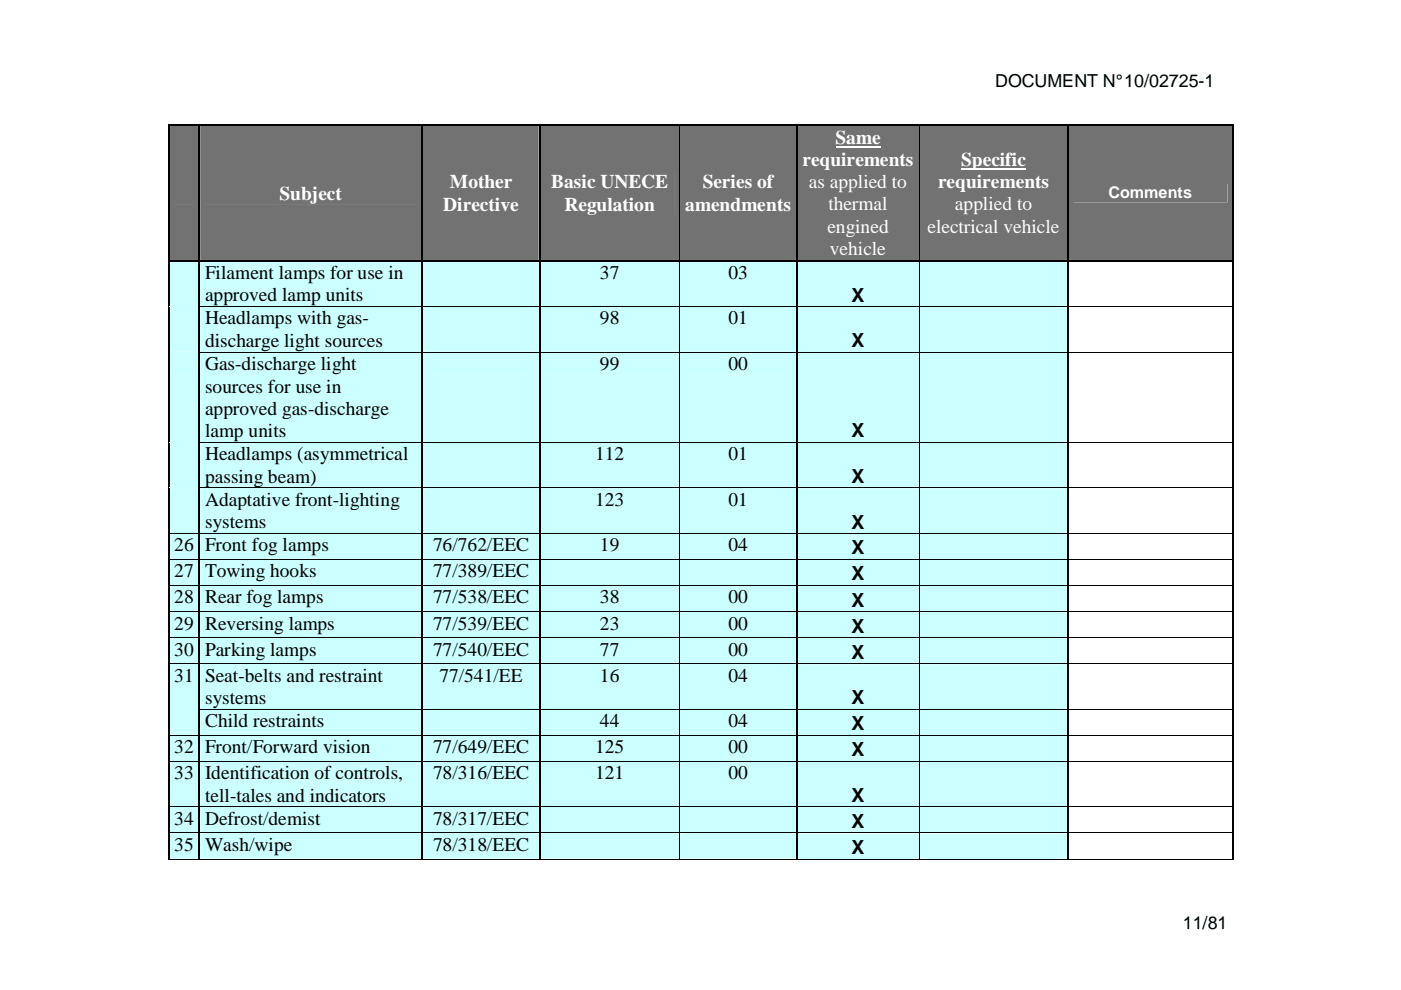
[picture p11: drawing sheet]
<svg xmlns="http://www.w3.org/2000/svg" width="297mm" height="210mm" viewBox="0 0 297 210" stroke-linecap="round" stroke-linejoin="round" font-family="sans-serif">
<defs><g id="words">
<g font-size="4.1" fill="#fff">
<text x="170.1" y="35.2">requirements</text>
<text x="177.2" y="30.5">Same</text>
<text x="203.8" y="35.2">Specific</text>
<text x="95.4" y="40">Mother</text>
<text x="116.9" y="40">Basic UNECE</text>
<text x="149" y="40">Series of</text>
<text x="171.5" y="39.9">as applied to</text>
<text x="198.9" y="40">requirements</text>
<text x="59.3" y="42.3">Subject</text>
<text x="94" y="44.7">Directive</text>
<text x="119.7" y="44.7">Regulation</text>
<text x="145.3" y="44.7">amendments</text>
<text x="175.6" y="44.6">thermal</text>
<text x="202.5" y="44.6">applied to</text>
<text x="175.4" y="49.4">engined</text>
<text x="196.6" y="49.4">electrical vehicle</text>
<text x="175.9" y="54.1">vehicle</text>
</g>
<g font-size="4.1">
<text x="43.5" y="59.2">Filament lamps for use in</text>
<text x="127.2" y="59.2">37</text>
<text x="154.4" y="59.2">03</text>
<text x="43.5" y="63.9">approved lamp units</text>
<text x="180.5" y="64">X</text>
<text x="43.5" y="68.8">Headlamps with gas-</text>
<text x="127.2" y="68.8">98</text>
<text x="154.4" y="68.8">01</text>
<text x="43.5" y="73.5">discharge light sources</text>
<text x="180.5" y="73.6">X</text>
<text x="43.5" y="78.5">Gas-discharge light</text>
<text x="43.5" y="83.2">sources for use in</text>
<text x="127.2" y="78.5">99</text>
<text x="154.4" y="78.5">00</text>
<text x="43.5" y="88">approved gas-discharge</text>
<text x="43.5" y="92.7">lamp units</text>
<text x="180.5" y="92.8">X</text>
<text x="43.5" y="97.6">Headlamps (asymmetrical</text>
<text x="126.2" y="97.6">112</text>
<text x="154.4" y="97.6">01</text>
<text x="43.5" y="102.4">passing beam)</text>
<text x="43.5" y="107.3">Adaptative front-lighting</text>
<text x="126.2" y="107.3">123</text>
<text x="154.4" y="107.3">01</text>
<text x="180.5" y="102.4">X</text>
<text x="43.5" y="112">systems</text>
<text x="180.5" y="112.1">X</text>
<text x="37" y="116.9">26</text>
<text x="43.5" y="116.9">Front fog lamps</text>
<text x="91.8" y="116.9">76/762/EEC</text>
<text x="127.2" y="116.9">19</text>
<text x="154.4" y="116.9">04</text>
<text x="180.5" y="117.6">X</text>
<text x="37" y="122.4">27</text>
<text x="43.5" y="122.4">Towing hooks</text>
<text x="91.8" y="122.4">77/389/EEC</text>
<text x="180.5" y="123.1">X</text>
<text x="37" y="127.9">28</text>
<text x="43.5" y="127.9">Rear fog lamps</text>
<text x="91.8" y="127.9">77/538/EEC</text>
<text x="127.2" y="127.9">38</text>
<text x="154.4" y="127.9">00</text>
<text x="180.5" y="128.6">X</text>
<text x="37" y="133.5">29</text>
<text x="43.5" y="133.5">Reversing lamps</text>
<text x="91.8" y="133.5">77/539/EEC</text>
<text x="127.2" y="133.5">23</text>
<text x="154.4" y="133.5">00</text>
<text x="180.5" y="134.2">X</text>
<text x="37" y="139">30</text>
<text x="43.5" y="139">Parking lamps</text>
<text x="91.8" y="139">77/540/EEC</text>
<text x="127.2" y="139">77</text>
<text x="154.4" y="139">00</text>
<text x="180.5" y="139.7">X</text>
<text x="37" y="144.5">31</text>
<text x="43.5" y="144.5">Seat-belts and restraint</text>
<text x="43.5" y="149.3">systems</text>
<text x="93.2" y="144.5">77/541/EE</text>
<text x="127.2" y="144.5">16</text>
<text x="154.4" y="144.5">04</text>
<text x="180.5" y="149.3">X</text>
<text x="43.5" y="154.2">Child restraints</text>
<text x="127.2" y="154.2">44</text>
<text x="154.4" y="154.2">04</text>
<text x="180.5" y="154.9">X</text>
<text x="37" y="159.7">32</text>
<text x="43.5" y="159.7">Front/Forward vision</text>
<text x="91.8" y="159.7">77/649/EEC</text>
<text x="126.2" y="159.7">125</text>
<text x="154.4" y="159.7">00</text>
<text x="180.5" y="160.4">X</text>
<text x="37" y="165.2">33</text>
<text x="43.5" y="165.2">Identification of controls,</text>
<text x="91.8" y="165.2">78/316/EEC</text>
<text x="126.2" y="165.2">121</text>
<text x="154.4" y="165.2">00</text>
<text x="43.5" y="170">tell-tales and indicators</text>
<text x="180.5" y="170">X</text>
<text x="37" y="174.9">34</text>
<text x="43.5" y="174.9">Defrost/demist</text>
<text x="91.8" y="174.9">78/317/EEC</text>
<text x="180.5" y="175.5">X</text>
<text x="37" y="180.4">35</text>
<text x="43.5" y="180.4">Wash/wipe</text>
<text x="91.8" y="180.4">78/318/EEC</text>
<text x="180.5" y="181.1">X</text>
</g>
<g font-size="3.8">
<text x="211" y="18.5">DOCUMENT N° 10/02725-1</text>
<text x="250.8" y="197">11/81</text>
</g>
<text font-size="3.4" fill="#fff" x="235" y="42">Comments</text>
</g></defs>
<g fill="#727272">
<path d="M35.9 26.7h6.4v28.4h-6.4z"/>
<path d="M37 38.5h4.1v4.8h-4.1z"/>
<path d="M42.5 26.7h46.9v28.4h-46.9z"/>
<path d="M43.5 38.5h44.8v4.8h-44.8z"/>
<path d="M89.5 26.7h24.7v28.4h-24.7z"/>
<path d="M90.8 36.2h22.4v4.7h-22.4z"/>
<path d="M90.8 40.9h22.4v4.7h-22.4z"/>
<path d="M114.4 26.7h29.6v28.4h-29.6z"/>
<path d="M115.6 36.2h27.3v4.7h-27.3z"/>
<path d="M115.6 40.9h27.3v4.7h-27.3z"/>
<path d="M144.1 26.7h24.7v28.4h-24.7z"/>
<path d="M145.3 36.2h22.5v4.7h-22.5z"/>
<path d="M145.3 40.9h22.5v4.7h-22.5z"/>
<path d="M168.9 26.7h26v28.4h-26z"/>
<path d="M170.1 26.7h23.7v4.8h-23.7z"/>
</g>
<path d="M177.2 30.9h9.5v.4h-9.5z" fill="#fff"/>
<g fill="#727272">
<path d="M170.1 31.5h23.7v4.7h-23.7z"/>
<path d="M170.1 36.2h23.7v4.7h-23.7z"/>
<path d="M170.1 40.9h23.7v4.7h-23.7z"/>
<path d="M170.1 45.6h23.7v4.8h-23.7z"/>
<path d="M170.1 50.4h23.7v4.7h-23.7z"/>
<path d="M194.9 26.7h31.5v28.4h-31.5z"/>
<path d="M196.1 31.5h29.1v4.7h-29.1z"/>
</g>
<path d="M203.8 35.7h13.7v.4h-13.7z" fill="#fff"/>
<g fill="#727272">
<path d="M196.1 36.2h29.1v4.7h-29.1z"/>
<path d="M196.1 40.9h29.1v4.7h-29.1z"/>
<path d="M196.1 45.6h29.1v4.8h-29.1z"/>
<path d="M226.6 26.7h34.6v28.4h-34.6z"/>
<path d="M227.6 38.9h32.6v4h-32.6z"/>
</g>
<path d="M35.6 26.4h.3v.3h-.3zM42.1 26.4h.4v.3h-.4zM89.4 26.4h.3v.3h-.3zM114.3 26.4h.3v.3h-.3zM144 26.4h.4v.3h-.4zM168.8 26.4h.3v.3h-.3zM194.9 26.4h.3v.3h-.3zM226.3 26.4h.3v.3h-.3zM261.3 26.4h.3v.3h-.3z" fill="#000"/>
<g fill="none" stroke="#000" stroke-width=".34">
<path d="M35.8 26.7v28.4M35.9 26.5h6.2M42.3 26.7v28.4M42.5 26.5h46.9M89.6 26.7v28.4M89.7 26.5h24.6M114.4 26.7v28.4M114.6 26.5h29.4M144.4 26.5h24.4M168.9 26.7v28.4M169.1 26.5h25.8M195.2 26.5h31.1"/>
<path d="M226.4 26.7v28.4M226.6 26.5h34.7M261.4 26.7v28.4"/>
</g>
<path d="M144.1 26.7v28.4M194.9 26.7v28.4" fill="none" stroke="#000" stroke-width=".21"/>
<g fill="#cff">
<path d="M35.9 55.5h6.4v9.4h-6.4z"/>
<path d="M37 55.5h4.1v4.7h-4.1z"/>
<path d="M42.5 55.5h46.9v9.4h-46.9z"/>
<path d="M43.5 55.5h44.8v4.7h-44.8z"/>
<path d="M43.5 60.2h44.8v4.7h-44.8z"/>
<path d="M89.5 55.5h24.7v9.4h-24.7z"/>
<path d="M90.8 55.5h22.4v4.7h-22.4z"/>
<path d="M114.4 55.5h29.6v9.4h-29.6z"/>
<path d="M115.6 55.5h27.3v4.7h-27.3z"/>
<path d="M144.1 55.5h24.7v9.4h-24.7z"/>
<path d="M145.3 55.5h22.5v4.7h-22.5z"/>
<path d="M168.9 55.5h26v9.4h-26z"/>
<path d="M170.1 60.2h23.7v4.7h-23.7z"/>
<path d="M194.9 55.5h31.5v9.4h-31.5z"/>
<path d="M196.1 60.2h29.1v4.7h-29.1z"/>
</g>
<path d="M35.6 55.1h.3v.4h-.3zM42.1 55.1h.4v.4h-.4zM89.4 55.1h.3v.4h-.3zM114.3 55.1h.3v.4h-.3zM144 55.1h.4v.4h-.4zM168.8 55.1h.3v.4h-.3zM194.9 55.1h.3v.4h-.3zM226.3 55.1h.3v.4h-.3zM261.3 55.1h.3v.4h-.3z" fill="#000"/>
<g fill="none" stroke="#000" stroke-width=".34">
<path d="M35.8 55.5v9.4M35.9 55.3h6.2M42.3 55.5v9.4M42.5 55.3h46.9M89.6 55.5v9.4M89.7 55.3h24.6M114.4 55.5v9.4M114.6 55.3h29.4M144.4 55.3h24.4M168.9 55.5v9.4M169.1 55.3h25.8M195.2 55.3h31.1"/>
<path d="M226.4 55.5v9.4M226.6 55.3h34.7M261.4 55.5v9.4"/>
</g>
<path d="M144.1 55.5v9.4M194.9 55.5v9.4" fill="none" stroke="#000" stroke-width=".21"/>
<g fill="#cff">
<path d="M35.9 65.1h6.4v9.5h-6.4z"/>
<path d="M37 65.1h4.1v4.7h-4.1z"/>
<path d="M42.5 65.1h46.9v9.5h-46.9z"/>
<path d="M43.5 65.1h44.8v4.7h-44.8z"/>
<path d="M43.5 69.8h44.8v4.8h-44.8z"/>
<path d="M89.5 65.1h24.7v9.5h-24.7z"/>
<path d="M90.8 65.1h22.4v4.7h-22.4z"/>
<path d="M114.4 65.1h29.6v9.5h-29.6z"/>
<path d="M115.6 65.1h27.3v4.7h-27.3z"/>
<path d="M144.1 65.1h24.7v9.5h-24.7z"/>
<path d="M145.3 65.1h22.5v4.7h-22.5z"/>
<path d="M168.9 65.1h26v9.5h-26z"/>
<path d="M170.1 69.8h23.7v4.8h-23.7z"/>
<path d="M194.9 65.1h31.5v9.5h-31.5z"/>
<path d="M196.1 69.8h29.1v4.8h-29.1z"/>
</g>
<path d="M35.6 64.9h.3v.2h-.3zM42.1 64.9h.4v.2h-.4zM89.4 64.9h.3v.2h-.3zM114.3 64.9h.3v.2h-.3zM144 64.9h.2v.2h-.2zM168.8 64.9h.3v.2h-.3zM194.9 64.9h.1v.2h-.1zM226.3 64.9h.3v.2h-.3zM261.3 64.9h.3v.2h-.3z" fill="#000"/>
<path d="M35.9 65h6.2" fill="none" stroke="#cff" stroke-width=".21"/>
<path d="M42.5 65h46.9M89.7 65h24.6M114.6 65h29.4M144.1 65.1v9.5M144.2 65h24.6M169.1 65h25.8M194.9 65.1v9.5M195 65h31.3M226.6 65h34.7" fill="none" stroke="#000" stroke-width=".21"/>
<path d="M35.8 65.1v9.5M42.3 65.1v9.5M89.6 65.1v9.5M114.4 65.1v9.5M168.9 65.1v9.5M226.4 65.1v9.5M261.4 65.1v9.5" fill="none" stroke="#000" stroke-width=".34"/>
<g fill="#cff">
<path d="M35.9 74.8h6.4v18.9h-6.4z"/>
<path d="M37 74.8h4.1v4.7h-4.1z"/>
<path d="M42.5 74.8h46.9v18.9h-46.9z"/>
<path d="M43.5 74.8h44.8v4.7h-44.8z"/>
<path d="M43.5 79.5h44.8v4.7h-44.8z"/>
<path d="M43.5 84.2h44.8v4.8h-44.8z"/>
<path d="M43.5 89h44.8v4.7h-44.8z"/>
<path d="M89.5 74.8h24.7v18.9h-24.7z"/>
<path d="M90.8 74.8h22.4v4.7h-22.4z"/>
<path d="M114.4 74.8h29.6v18.9h-29.6z"/>
<path d="M115.6 74.8h27.3v4.7h-27.3z"/>
<path d="M144.1 74.8h24.7v18.9h-24.7z"/>
<path d="M145.3 74.8h22.5v4.7h-22.5z"/>
<path d="M168.9 74.8h26v18.9h-26z"/>
<path d="M170.1 89h23.7v4.7h-23.7z"/>
<path d="M194.9 74.8h31.5v18.9h-31.5z"/>
<path d="M196.1 89h29.1v4.7h-29.1z"/>
</g>
<path d="M35.6 74.6h.3v.2h-.3zM42.1 74.6h.4v.2h-.4zM89.4 74.6h.3v.2h-.3zM114.3 74.6h.3v.2h-.3zM144 74.6h.2v.2h-.2zM168.8 74.6h.3v.2h-.3zM194.9 74.6h.1v.2h-.1zM226.3 74.6h.3v.2h-.3zM261.3 74.6h.3v.2h-.3z" fill="#000"/>
<path d="M35.9 74.7h6.2" fill="none" stroke="#cff" stroke-width=".21"/>
<path d="M42.5 74.7h46.9M89.7 74.7h24.6M114.6 74.7h29.4M144.1 74.8v18.9M144.2 74.7h24.6M169.1 74.7h25.8M194.9 74.8v18.9M195 74.7h31.3M226.6 74.7h34.7" fill="none" stroke="#000" stroke-width=".21"/>
<path d="M35.8 74.8v18.9M42.3 74.8v18.9M89.6 74.8v18.9M114.4 74.8v18.9M168.9 74.8v18.9M226.4 74.8v18.9M261.4 74.8v18.9" fill="none" stroke="#000" stroke-width=".34"/>
<g fill="#cff">
<path d="M35.9 93.9h6.4v9.5h-6.4z"/>
<path d="M37 93.9h4.1v4.7h-4.1z"/>
<path d="M42.5 93.9h46.9v9.5h-46.9z"/>
<path d="M43.5 93.9h44.8v4.7h-44.8z"/>
<path d="M43.5 98.6h44.8v4.8h-44.8z"/>
<path d="M89.5 93.9h24.7v9.5h-24.7z"/>
<path d="M90.8 93.9h22.4v4.7h-22.4z"/>
<path d="M114.4 93.9h29.6v9.5h-29.6z"/>
<path d="M115.6 93.9h27.3v4.7h-27.3z"/>
<path d="M144.1 93.9h24.7v9.5h-24.7z"/>
<path d="M145.3 93.9h22.5v4.7h-22.5z"/>
<path d="M168.9 93.9h26v9.5h-26z"/>
<path d="M170.1 98.6h23.7v4.8h-23.7z"/>
<path d="M194.9 93.9h31.5v9.5h-31.5z"/>
<path d="M196.1 98.6h29.1v4.8h-29.1z"/>
</g>
<path d="M35.6 93.7h.3v.2h-.3zM42.1 93.7h.4v.2h-.4zM89.4 93.7h.3v.2h-.3zM114.3 93.7h.3v.2h-.3zM144 93.7h.2v.2h-.2zM168.8 93.7h.3v.2h-.3zM194.9 93.7h.1v.2h-.1zM226.3 93.7h.3v.2h-.3zM261.3 93.7h.3v.2h-.3z" fill="#000"/>
<path d="M35.9 93.8h6.2" fill="none" stroke="#cff" stroke-width=".21"/>
<path d="M42.5 93.8h46.9M89.7 93.8h24.6M114.6 93.8h29.4M144.1 93.9v9.5M144.2 93.8h24.6M169.1 93.8h25.8M194.9 93.9v9.5M195 93.8h31.3M226.6 93.8h34.7" fill="none" stroke="#000" stroke-width=".21"/>
<path d="M35.8 93.9v9.5M42.3 93.9v9.5M89.6 93.9v9.5M114.4 93.9v9.5M168.9 93.9v9.5M226.4 93.9v9.5M261.4 93.9v9.5" fill="none" stroke="#000" stroke-width=".34"/>
<g fill="#cff">
<path d="M35.9 103.5h6.4v9.5h-6.4z"/>
<path d="M37 103.5h4.1v4.8h-4.1z"/>
<path d="M42.5 103.5h46.9v9.5h-46.9z"/>
<path d="M43.5 103.5h44.8v4.8h-44.8z"/>
<path d="M43.5 108.3h44.8v4.7h-44.8z"/>
<path d="M89.5 103.5h24.7v9.5h-24.7z"/>
<path d="M90.8 103.5h22.4v4.8h-22.4z"/>
<path d="M114.4 103.5h29.6v9.5h-29.6z"/>
<path d="M115.6 103.5h27.3v4.8h-27.3z"/>
<path d="M144.1 103.5h24.7v9.5h-24.7z"/>
<path d="M145.3 103.5h22.5v4.8h-22.5z"/>
<path d="M168.9 103.5h26v9.5h-26z"/>
<path d="M170.1 108.3h23.7v4.7h-23.7z"/>
<path d="M194.9 103.5h31.5v9.5h-31.5z"/>
<path d="M196.1 108.3h29.1v4.7h-29.1z"/>
</g>
<path d="M35.6 103.4h.3v.1h-.3zM42.1 103.4h.4v.1h-.4zM89.4 103.4h.3v.1h-.3zM114.3 103.4h.3v.1h-.3zM144 103.4h.2v.1h-.2zM168.8 103.4h.3v.1h-.3zM194.9 103.4h.1v.1h-.1zM226.3 103.4h.3v.1h-.3zM261.3 103.4h.3v.1h-.3z" fill="#000"/>
<path d="M35.9 103.5h6.2" fill="none" stroke="#cff" stroke-width=".21"/>
<path d="M42.5 103.5h46.9M89.7 103.5h24.6M114.6 103.5h29.4M144.1 103.5v9.5M144.2 103.5h24.6M169.1 103.5h25.8M194.9 103.5v9.5M195 103.5h31.3M226.6 103.5h34.7" fill="none" stroke="#000" stroke-width=".21"/>
<path d="M35.8 103.5v9.5M42.3 103.5v9.5M89.6 103.5v9.5M114.4 103.5v9.5M168.9 103.5v9.5M226.4 103.5v9.5M261.4 103.5v9.5" fill="none" stroke="#000" stroke-width=".34"/>
<g fill="#cff">
<path d="M35.9 113.2h6.4v5.3h-6.4z"/>
<path d="M37 113.2h4.1v4.7h-4.1z"/>
<path d="M42.5 113.2h46.9v5.3h-46.9z"/>
<path d="M43.5 113.2h44.8v4.7h-44.8z"/>
<path d="M89.5 113.2h24.7v5.3h-24.7z"/>
<path d="M90.8 113.2h22.4v4.7h-22.4z"/>
<path d="M114.4 113.2h29.6v5.3h-29.6z"/>
<path d="M115.6 113.2h27.3v4.7h-27.3z"/>
<path d="M144.1 113.2h24.7v5.3h-24.7z"/>
<path d="M145.3 113.2h22.5v4.7h-22.5z"/>
<path d="M168.9 113.2h26v5.3h-26z"/>
<path d="M170.1 113.8h23.7v4.7h-23.7z"/>
<path d="M194.9 113.2h31.5v5.3h-31.5z"/>
<path d="M196.1 113.8h29.1v4.7h-29.1z"/>
</g>
<path d="M35.6 113h.3v.2h-.3zM42.1 113h.4v.2h-.4zM89.4 113h.3v.2h-.3zM114.3 113h.3v.2h-.3zM144 113h.2v.2h-.2zM168.8 113h.3v.2h-.3zM194.9 113h.1v.2h-.1zM226.3 113h.3v.2h-.3zM261.3 113h.3v.2h-.3z" fill="#000"/>
<path d="M35.9 113.1h6.2M42.5 113.1h46.9M89.7 113.1h24.6M114.6 113.1h29.4M144.1 113.2v5.3M144.2 113.1h24.6M169.1 113.1h25.8M194.9 113.2v5.3M195 113.1h31.3M226.6 113.1h34.7" fill="none" stroke="#000" stroke-width=".21"/>
<path d="M35.8 113.2v5.3M42.3 113.2v5.3M89.6 113.2v5.3M114.4 113.2v5.3M168.9 113.2v5.3M226.4 113.2v5.3M261.4 113.2v5.3" fill="none" stroke="#000" stroke-width=".34"/>
<g fill="#cff">
<path d="M35.9 118.7h6.4v5.4h-6.4z"/>
<path d="M37 118.7h4.1v4.7h-4.1z"/>
<path d="M42.5 118.7h46.9v5.4h-46.9z"/>
<path d="M43.5 118.7h44.8v4.7h-44.8z"/>
<path d="M89.5 118.7h24.7v5.4h-24.7z"/>
<path d="M90.8 118.7h22.4v4.7h-22.4z"/>
<path d="M114.4 118.7h29.6v5.4h-29.6z"/>
<path d="M115.6 118.7h27.3v4.7h-27.3z"/>
<path d="M144.1 118.7h24.7v5.4h-24.7z"/>
<path d="M145.3 118.7h22.5v4.7h-22.5z"/>
<path d="M168.9 118.7h26v5.4h-26z"/>
<path d="M170.1 119.3h23.7v4.8h-23.7z"/>
<path d="M194.9 118.7h31.5v5.4h-31.5z"/>
<path d="M196.1 119.3h29.1v4.8h-29.1z"/>
</g>
<path d="M35.6 118.5h.3v.2h-.3zM42.1 118.5h.4v.2h-.4zM89.4 118.5h.3v.2h-.3zM114.3 118.5h.3v.2h-.3zM144 118.5h.2v.2h-.2zM168.8 118.5h.3v.2h-.3zM194.9 118.5h.1v.2h-.1zM226.3 118.5h.3v.2h-.3zM261.3 118.5h.3v.2h-.3z" fill="#000"/>
<path d="M35.9 118.6h6.2M42.5 118.6h46.9M89.7 118.6h24.6M114.6 118.6h29.4M144.1 118.7v5.4M144.2 118.6h24.6M169.1 118.6h25.8M194.9 118.7v5.4M195 118.6h31.3M226.6 118.6h34.7" fill="none" stroke="#000" stroke-width=".21"/>
<path d="M35.8 118.7v5.4M42.3 118.7v5.4M89.6 118.7v5.4M114.4 118.7v5.4M168.9 118.7v5.4M226.4 118.7v5.4M261.4 118.7v5.4" fill="none" stroke="#000" stroke-width=".34"/>
<g fill="#cff">
<path d="M35.9 124.2h6.4v5.4h-6.4z"/>
<path d="M37 124.2h4.1v4.8h-4.1z"/>
<path d="M42.5 124.2h46.9v5.4h-46.9z"/>
<path d="M43.5 124.2h44.8v4.8h-44.8z"/>
<path d="M89.5 124.2h24.7v5.4h-24.7z"/>
<path d="M90.8 124.2h22.4v4.8h-22.4z"/>
<path d="M114.4 124.2h29.6v5.4h-29.6z"/>
<path d="M115.6 124.2h27.3v4.8h-27.3z"/>
<path d="M144.1 124.2h24.7v5.4h-24.7z"/>
<path d="M145.3 124.2h22.5v4.8h-22.5z"/>
<path d="M168.9 124.2h26v5.4h-26z"/>
<path d="M170.1 124.8h23.7v4.8h-23.7z"/>
<path d="M194.9 124.2h31.5v5.4h-31.5z"/>
<path d="M196.1 124.8h29.1v4.8h-29.1z"/>
</g>
<path d="M35.6 124.1h.3v.1h-.3zM42.1 124.1h.4v.1h-.4zM89.4 124.1h.3v.1h-.3zM114.3 124.1h.3v.1h-.3zM144 124.1h.2v.1h-.2zM168.8 124.1h.3v.1h-.3zM194.9 124.1h.1v.1h-.1zM226.3 124.1h.3v.1h-.3zM261.3 124.1h.3v.1h-.3z" fill="#000"/>
<path d="M35.9 124.2h6.2M42.5 124.2h46.9M89.7 124.2h24.6M114.6 124.2h29.4M144.1 124.2v5.4M144.2 124.2h24.6M169.1 124.2h25.8M194.9 124.2v5.4M195 124.2h31.3M226.6 124.2h34.7" fill="none" stroke="#000" stroke-width=".21"/>
<path d="M35.8 124.2v5.4M42.3 124.2v5.4M89.6 124.2v5.4M114.4 124.2v5.4M168.9 124.2v5.4M226.4 124.2v5.4M261.4 124.2v5.4" fill="none" stroke="#000" stroke-width=".34"/>
<g fill="#cff">
<path d="M35.9 129.8h6.4v5.4h-6.4z"/>
<path d="M37 129.8h4.1v4.7h-4.1z"/>
<path d="M42.5 129.8h46.9v5.4h-46.9z"/>
<path d="M43.5 129.8h44.8v4.7h-44.8z"/>
<path d="M89.5 129.8h24.7v5.4h-24.7z"/>
<path d="M90.8 129.8h22.4v4.7h-22.4z"/>
<path d="M114.4 129.8h29.6v5.4h-29.6z"/>
<path d="M115.6 129.8h27.3v4.7h-27.3z"/>
<path d="M144.1 129.8h24.7v5.4h-24.7z"/>
<path d="M145.3 129.8h22.5v4.7h-22.5z"/>
<path d="M168.9 129.8h26v5.4h-26z"/>
<path d="M170.1 130.4h23.7v4.8h-23.7z"/>
<path d="M194.9 129.8h31.5v5.4h-31.5z"/>
<path d="M196.1 130.4h29.1v4.8h-29.1z"/>
</g>
<path d="M35.6 129.6h.3v.2h-.3zM42.1 129.6h.4v.2h-.4zM89.4 129.6h.3v.2h-.3zM114.3 129.6h.3v.2h-.3zM144 129.6h.2v.2h-.2zM168.8 129.6h.3v.2h-.3zM194.9 129.6h.1v.2h-.1zM226.3 129.6h.3v.2h-.3zM261.3 129.6h.3v.2h-.3z" fill="#000"/>
<path d="M35.9 129.7h6.2M42.5 129.7h46.9M89.7 129.7h24.6M114.6 129.7h29.4M144.1 129.8v5.4M144.2 129.7h24.6M169.1 129.7h25.8M194.9 129.8v5.4M195 129.7h31.3M226.6 129.7h34.7" fill="none" stroke="#000" stroke-width=".21"/>
<path d="M35.8 129.8v5.4M42.3 129.8v5.4M89.6 129.8v5.4M114.4 129.8v5.4M168.9 129.8v5.4M226.4 129.8v5.4M261.4 129.8v5.4" fill="none" stroke="#000" stroke-width=".34"/>
<g fill="#cff">
<path d="M35.9 135.3h6.4v5.4h-6.4z"/>
<path d="M37 135.3h4.1v4.7h-4.1z"/>
<path d="M42.5 135.3h46.9v5.4h-46.9z"/>
<path d="M43.5 135.3h44.8v4.7h-44.8z"/>
<path d="M89.5 135.3h24.7v5.4h-24.7z"/>
<path d="M90.8 135.3h22.4v4.7h-22.4z"/>
<path d="M114.4 135.3h29.6v5.4h-29.6z"/>
<path d="M115.6 135.3h27.3v4.7h-27.3z"/>
<path d="M144.1 135.3h24.7v5.4h-24.7z"/>
<path d="M145.3 135.3h22.5v4.7h-22.5z"/>
<path d="M168.9 135.3h26v5.4h-26z"/>
<path d="M170.1 135.9h23.7v4.8h-23.7z"/>
<path d="M194.9 135.3h31.5v5.4h-31.5z"/>
<path d="M196.1 135.9h29.1v4.8h-29.1z"/>
</g>
<path d="M35.6 135.2h.3v.1h-.3zM42.1 135.2h.4v.1h-.4zM89.4 135.2h.3v.1h-.3zM114.3 135.2h.3v.1h-.3zM144 135.2l.2 .1zM168.8 135.2h.3v.1h-.3zM194.9 135.2l.1 .1zM226.3 135.2h.3v.1h-.3zM261.3 135.2h.3v.1h-.3z" fill="#000"/>
<path d="M35.9 135.2h6.2M42.5 135.2h46.9M89.7 135.2h24.6M114.6 135.2h29.4M144.1 135.3v5.4M144.2 135.2h24.6M169.1 135.2h25.8M194.9 135.3v5.4M195 135.2h31.3M226.6 135.2h34.7" fill="none" stroke="#000" stroke-width=".21"/>
<path d="M35.8 135.3v5.4M42.3 135.3v5.4M89.6 135.3v5.4M114.4 135.3v5.4M168.9 135.3v5.4M226.4 135.3v5.4M261.4 135.3v5.4" fill="none" stroke="#000" stroke-width=".34"/>
<g fill="#cff">
<path d="M35.9 140.8h6.4v9.5h-6.4z"/>
<path d="M37 140.8h4.1v4.8h-4.1z"/>
<path d="M42.5 140.8h46.9v9.5h-46.9z"/>
<path d="M43.5 140.8h44.8v4.8h-44.8z"/>
<path d="M43.5 145.6h44.8v4.7h-44.8z"/>
<path d="M89.5 140.8h24.7v9.5h-24.7z"/>
<path d="M90.8 140.8h22.4v4.8h-22.4z"/>
<path d="M114.4 140.8h29.6v9.5h-29.6z"/>
<path d="M115.6 140.8h27.3v4.8h-27.3z"/>
<path d="M144.1 140.8h24.7v9.5h-24.7z"/>
<path d="M145.3 140.8h22.5v4.8h-22.5z"/>
<path d="M168.9 140.8h26v9.5h-26z"/>
<path d="M170.1 145.6h23.7v4.7h-23.7z"/>
<path d="M194.9 140.8h31.5v9.5h-31.5z"/>
<path d="M196.1 145.6h29.1v4.7h-29.1z"/>
</g>
<path d="M35.6 140.7h.3v.1h-.3zM42.1 140.7h.4v.1h-.4zM89.4 140.7h.3v.1h-.3zM114.3 140.7h.3v.1h-.3zM144 140.7h.2v.1h-.2zM168.8 140.7h.3v.1h-.3zM194.9 140.7h.1v.1h-.1zM226.3 140.7h.3v.1h-.3zM261.3 140.7h.3v.1h-.3z" fill="#000"/>
<path d="M35.9 140.8h6.2M42.5 140.8h46.9M89.7 140.8h24.6M114.6 140.8h29.4M144.1 140.8v9.5M144.2 140.8h24.6M169.1 140.8h25.8M194.9 140.8v9.5M195 140.8h31.3M226.6 140.8h34.7" fill="none" stroke="#000" stroke-width=".21"/>
<path d="M35.8 140.8v9.5M42.3 140.8v9.5M89.6 140.8v9.5M114.4 140.8v9.5M168.9 140.8v9.5M226.4 140.8v9.5M261.4 140.8v9.5" fill="none" stroke="#000" stroke-width=".34"/>
<g fill="#cff">
<path d="M35.9 150.5h6.4v5.3h-6.4z"/>
<path d="M37 150.5h4.1v4.7h-4.1z"/>
<path d="M42.5 150.5h46.9v5.3h-46.9z"/>
<path d="M43.5 150.5h44.8v4.7h-44.8z"/>
<path d="M89.5 150.5h24.7v5.3h-24.7z"/>
<path d="M90.8 150.5h22.4v4.7h-22.4z"/>
<path d="M114.4 150.5h29.6v5.3h-29.6z"/>
<path d="M115.6 150.5h27.3v4.7h-27.3z"/>
<path d="M144.1 150.5h24.7v5.3h-24.7z"/>
<path d="M145.3 150.5h22.5v4.7h-22.5z"/>
<path d="M168.9 150.5h26v5.3h-26z"/>
<path d="M170.1 151.1h23.7v4.7h-23.7z"/>
<path d="M194.9 150.5h31.5v5.3h-31.5z"/>
<path d="M196.1 151.1h29.1v4.7h-29.1z"/>
</g>
<path d="M35.6 150.3h.3v.2h-.3zM42.1 150.3h.4v.2h-.4zM89.4 150.3h.3v.2h-.3zM114.3 150.3h.3v.2h-.3zM144 150.3h.2v.2h-.2zM168.8 150.3h.3v.2h-.3zM194.9 150.3h.1v.2h-.1zM226.3 150.3h.3v.2h-.3zM261.3 150.3h.3v.2h-.3z" fill="#000"/>
<path d="M35.9 150.4h6.2" fill="none" stroke="#cff" stroke-width=".21"/>
<path d="M42.5 150.4h46.9M89.7 150.4h24.6M114.6 150.4h29.4M144.1 150.5v5.3M144.2 150.4h24.6M169.1 150.4h25.8M194.9 150.5v5.3M195 150.4h31.3M226.6 150.4h34.7" fill="none" stroke="#000" stroke-width=".21"/>
<path d="M35.8 150.5v5.3M42.3 150.5v5.3M89.6 150.5v5.3M114.4 150.5v5.3M168.9 150.5v5.3M226.4 150.5v5.3M261.4 150.5v5.3" fill="none" stroke="#000" stroke-width=".34"/>
<g fill="#cff">
<path d="M35.9 156h6.4v5.4h-6.4z"/>
<path d="M37 156h4.1v4.7h-4.1z"/>
<path d="M42.5 156h46.9v5.4h-46.9z"/>
<path d="M43.5 156h44.8v4.7h-44.8z"/>
<path d="M89.5 156h24.7v5.4h-24.7z"/>
<path d="M90.8 156h22.4v4.7h-22.4z"/>
<path d="M114.4 156h29.6v5.4h-29.6z"/>
<path d="M115.6 156h27.3v4.7h-27.3z"/>
<path d="M144.1 156h24.7v5.4h-24.7z"/>
<path d="M145.3 156h22.5v4.7h-22.5z"/>
<path d="M168.9 156h26v5.4h-26z"/>
<path d="M170.1 156.6h23.7v4.8h-23.7z"/>
<path d="M194.9 156h31.5v5.4h-31.5z"/>
<path d="M196.1 156.6h29.1v4.8h-29.1z"/>
</g>
<path d="M35.6 155.8h.3v.2h-.3zM42.1 155.8h.4v.2h-.4zM89.4 155.8h.3v.2h-.3zM114.3 155.8h.3v.2h-.3zM144 155.8h.2v.2h-.2zM168.8 155.8h.3v.2h-.3zM194.9 155.8h.1v.2h-.1zM226.3 155.8h.3v.2h-.3zM261.3 155.8h.3v.2h-.3z" fill="#000"/>
<path d="M35.9 155.9h6.2M42.5 155.9h46.9M89.7 155.9h24.6M114.6 155.9h29.4M144.1 156v5.4M144.2 155.9h24.6M169.1 155.9h25.8M194.9 156v5.4M195 155.9h31.3M226.6 155.9h34.7" fill="none" stroke="#000" stroke-width=".21"/>
<path d="M35.8 156v5.4M42.3 156v5.4M89.6 156v5.4M114.4 156v5.4M168.9 156v5.4M226.4 156v5.4M261.4 156v5.4" fill="none" stroke="#000" stroke-width=".34"/>
<g fill="#cff">
<path d="M35.9 161.5h6.4v9.5h-6.4z"/>
<path d="M37 161.5h4.1v4.7h-4.1z"/>
<path d="M42.5 161.5h46.9v9.5h-46.9z"/>
<path d="M43.5 161.5h44.8v4.7h-44.8z"/>
<path d="M43.5 166.2h44.8v4.8h-44.8z"/>
<path d="M89.5 161.5h24.7v9.5h-24.7z"/>
<path d="M90.8 161.5h22.4v4.7h-22.4z"/>
<path d="M114.4 161.5h29.6v9.5h-29.6z"/>
<path d="M115.6 161.5h27.3v4.7h-27.3z"/>
<path d="M144.1 161.5h24.7v9.5h-24.7z"/>
<path d="M145.3 161.5h22.5v4.7h-22.5z"/>
<path d="M168.9 161.5h26v9.5h-26z"/>
<path d="M170.1 166.2h23.7v4.8h-23.7z"/>
<path d="M194.9 161.5h31.5v9.5h-31.5z"/>
<path d="M196.1 166.2h29.1v4.8h-29.1z"/>
</g>
<path d="M35.6 161.4h.3v.1h-.3zM42.1 161.4h.4v.1h-.4zM89.4 161.4h.3v.1h-.3zM114.3 161.4h.3v.1h-.3zM144 161.4l.2 .1zM168.8 161.4h.3v.1h-.3zM194.9 161.4l.1 .1zM226.3 161.4h.3v.1h-.3zM261.3 161.4h.3v.1h-.3z" fill="#000"/>
<path d="M35.9 161.4h6.2M42.5 161.4h46.9M89.7 161.4h24.6M114.6 161.4h29.4M144.1 161.5v9.5M144.2 161.4h24.6M169.1 161.4h25.8M194.9 161.5v9.5M195 161.4h31.3M226.6 161.4h34.7" fill="none" stroke="#000" stroke-width=".21"/>
<path d="M35.8 161.5v9.5M42.3 161.5v9.5M89.6 161.5v9.5M114.4 161.5v9.5M168.9 161.5v9.5M226.4 161.5v9.5M261.4 161.5v9.5" fill="none" stroke="#000" stroke-width=".34"/>
<g fill="#cff">
<path d="M35.9 171.2h6.4v5.3h-6.4z"/>
<path d="M37 171.2h4.1v4.7h-4.1z"/>
<path d="M42.5 171.2h46.9v5.3h-46.9z"/>
<path d="M43.5 171.2h44.8v4.7h-44.8z"/>
<path d="M89.5 171.2h24.7v5.3h-24.7z"/>
<path d="M90.8 171.2h22.4v4.7h-22.4z"/>
<path d="M114.4 171.2h29.6v5.3h-29.6z"/>
<path d="M115.6 171.2h27.3v4.7h-27.3z"/>
<path d="M144.1 171.2h24.7v5.3h-24.7z"/>
<path d="M145.3 171.2h22.5v4.7h-22.5z"/>
<path d="M168.9 171.2h26v5.3h-26z"/>
<path d="M170.1 171.8h23.7v4.7h-23.7z"/>
<path d="M194.9 171.2h31.5v5.3h-31.5z"/>
<path d="M196.1 171.8h29.1v4.7h-29.1z"/>
</g>
<path d="M35.6 171h.3v.2h-.3zM42.1 171h.4v.2h-.4zM89.4 171h.3v.2h-.3zM114.3 171h.3v.2h-.3zM144 171h.2v.2h-.2zM168.8 171h.3v.2h-.3zM194.9 171h.1v.2h-.1zM226.3 171h.3v.2h-.3zM261.3 171h.3v.2h-.3z" fill="#000"/>
<path d="M35.9 171.1h6.2M42.5 171.1h46.9M89.7 171.1h24.6M114.6 171.1h29.4M144.1 171.2v5.3M144.2 171.1h24.6M169.1 171.1h25.8M194.9 171.2v5.3M195 171.1h31.3M226.6 171.1h34.7" fill="none" stroke="#000" stroke-width=".21"/>
<path d="M35.8 171.2v5.3M42.3 171.2v5.3M89.6 171.2v5.3M114.4 171.2v5.3M168.9 171.2v5.3M226.4 171.2v5.3M261.4 171.2v5.3" fill="none" stroke="#000" stroke-width=".34"/>
<g fill="#cff">
<path d="M35.9 176.7h6.4v5.4h-6.4z"/>
<path d="M37 176.7h4.1v4.8h-4.1z"/>
<path d="M42.5 176.7h46.9v5.4h-46.9z"/>
<path d="M43.5 176.7h44.8v4.8h-44.8z"/>
<path d="M89.5 176.7h24.7v5.4h-24.7z"/>
<path d="M90.8 176.7h22.4v4.8h-22.4z"/>
<path d="M114.4 176.7h29.6v5.4h-29.6z"/>
<path d="M115.6 176.7h27.3v4.8h-27.3z"/>
<path d="M144.1 176.7h24.7v5.4h-24.7z"/>
<path d="M145.3 176.7h22.5v4.8h-22.5z"/>
<path d="M168.9 176.7h26v5.4h-26z"/>
<path d="M170.1 177.3h23.7v4.8h-23.7z"/>
<path d="M194.9 176.7h31.5v5.4h-31.5z"/>
<path d="M196.1 177.3h29.1v4.8h-29.1z"/>
</g>
<g fill="#000">
<path d="M35.6 176.5h.3v.2h-.3zM42.1 176.5h.4v.2h-.4zM89.4 176.5h.3v.2h-.3zM114.3 176.5h.3v.2h-.3zM144 176.5h.2v.2h-.2zM168.8 176.5h.3v.2h-.3zM194.9 176.5h.1v.2h-.1zM226.3 176.5h.3v.2h-.3zM261.3 176.5h.3v.2h-.3zM42.1 182.1h.2v.1h-.2zM89.4 182.1h.2v.1h-.2zM114.3 182.1h.1v.1h-.1z"/>
<path d="M144 182.1h.2v.1h-.2zM168.8 182.1h.1v.1h-.1zM194.9 182.1h.1v.1h-.1zM226.3 182.1h.1v.1h-.1zM261.3 182.1h.3v.1h-.3z"/>
</g>
<g fill="none" stroke="#000" stroke-width=".21">
<path d="M35.9 176.6h6.2M42.5 176.6h46.9M89.7 176.6h24.6M114.6 176.6h29.4M144.1 176.7v5.4M144.2 176.6h24.6M169.1 176.6h25.8M194.9 176.7v5.4M195 176.6h31.3M226.6 176.6h34.7M35.6 182.2h6.5M42.3 182.2h47.1"/>
<path d="M89.6 182.2h24.7M114.4 182.2h29.6M144.2 182.2h24.6M168.9 182.2h26M195 182.2h31.3M226.4 182.2h34.9"/>
</g>
<path d="M35.8 176.7v5.4M42.3 176.7v5.4M89.6 176.7v5.4M114.4 176.7v5.4M168.9 176.7v5.4M226.4 176.7v5.4M261.4 176.7v5.4" fill="none" stroke="#000" stroke-width=".34"/>
<use href="#words"/>
</svg>
